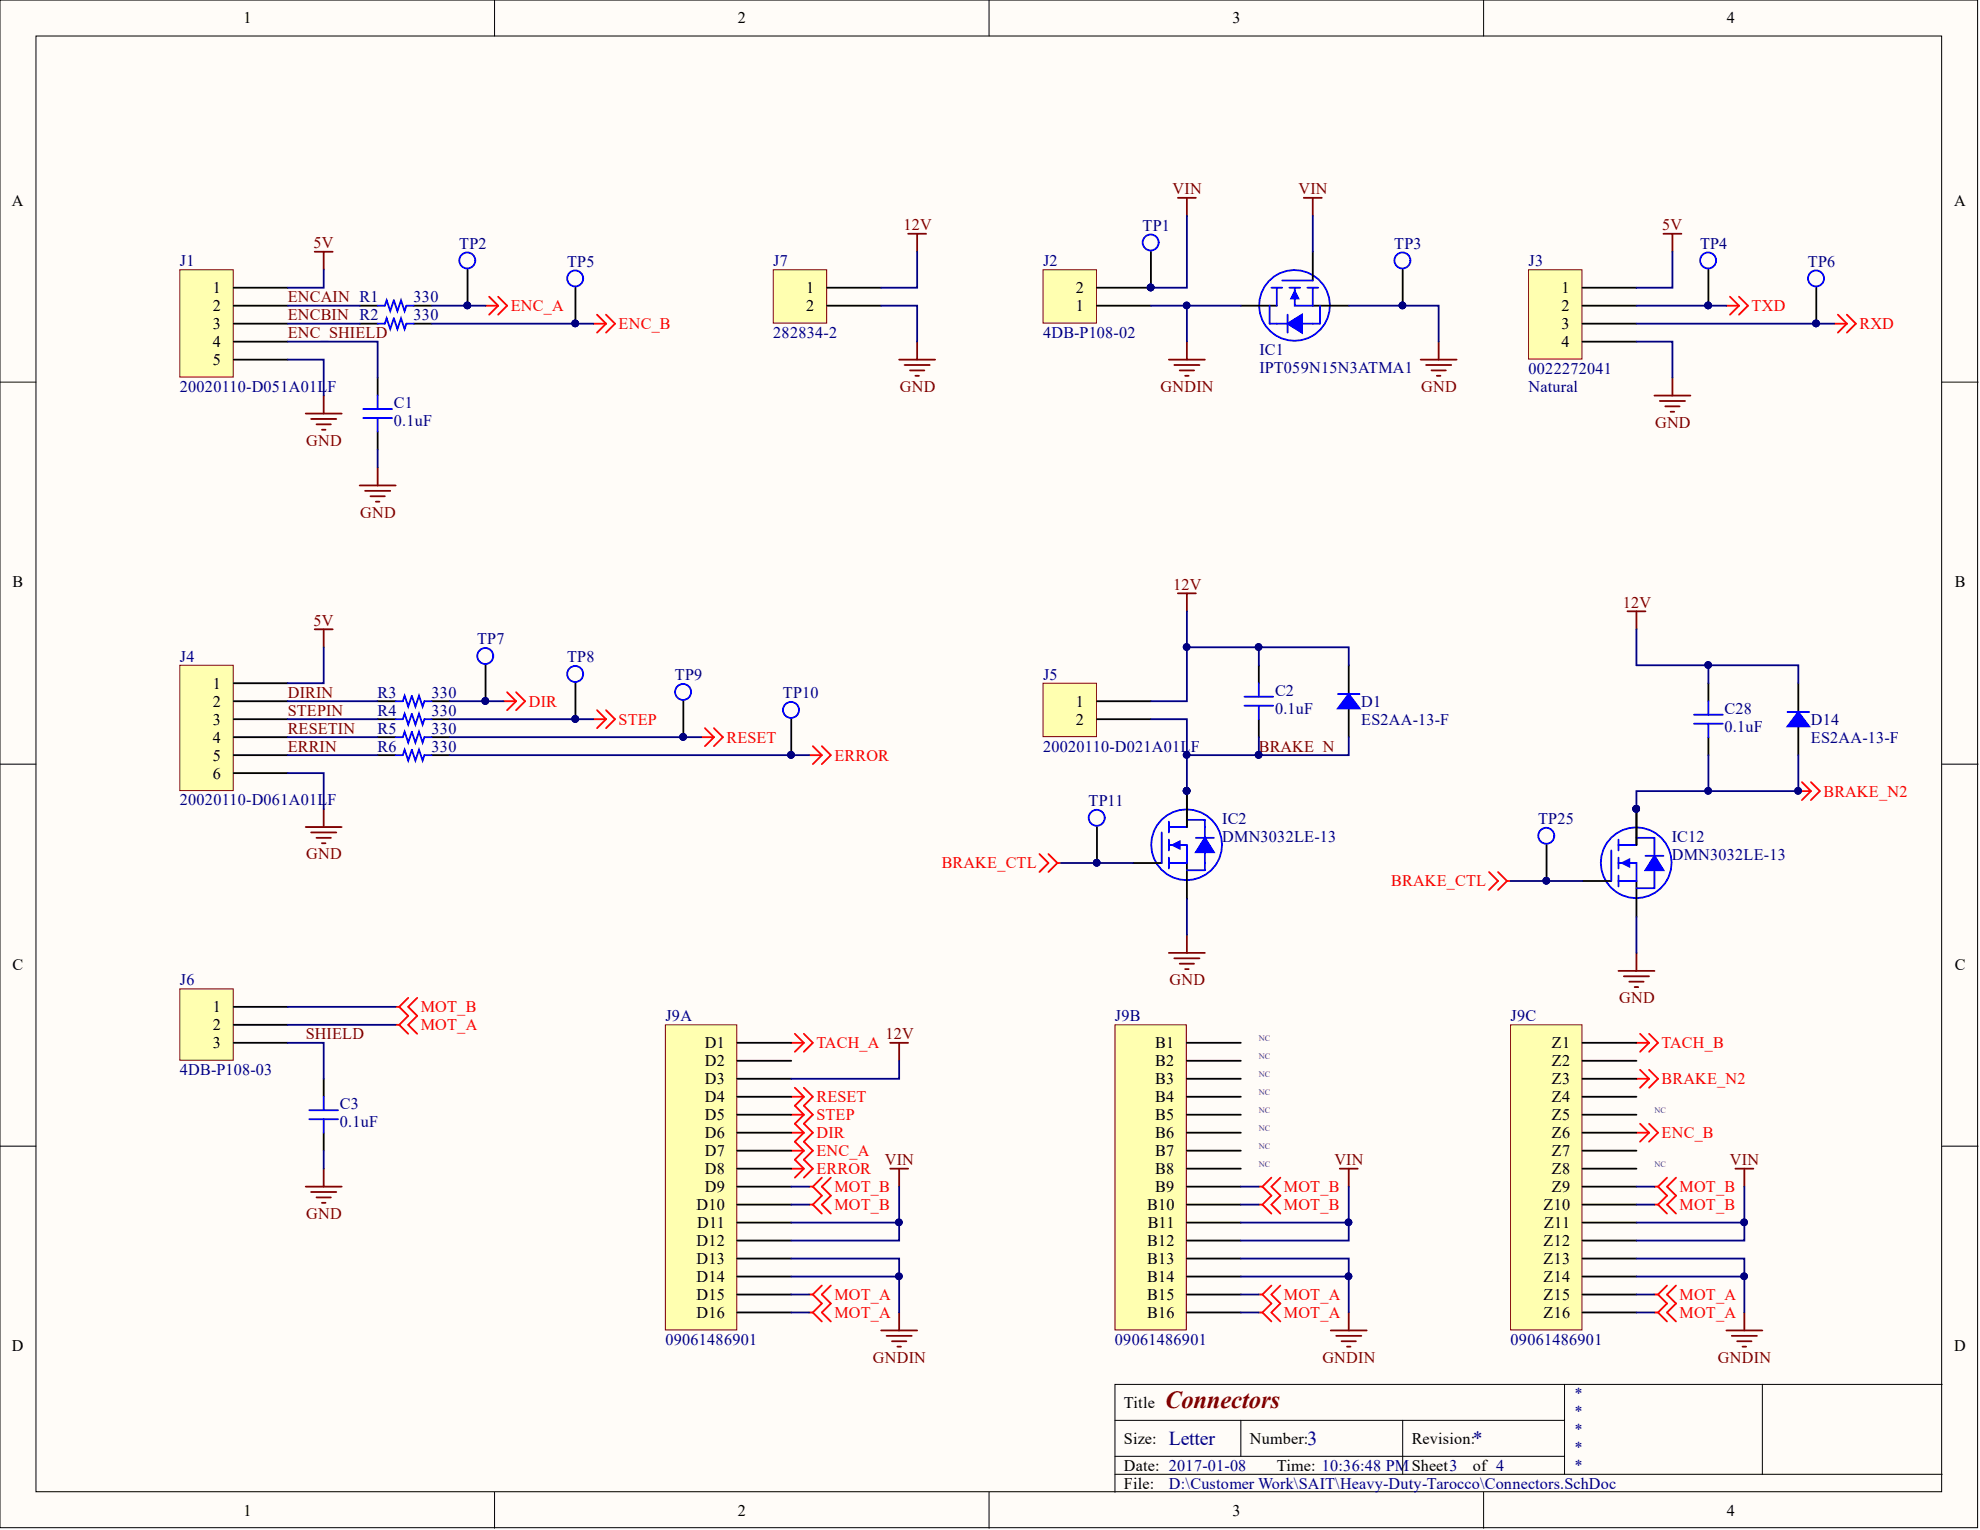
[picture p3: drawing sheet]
<svg xmlns="http://www.w3.org/2000/svg" width="279mm" height="216mm" viewBox="0 0 279 216" stroke-linecap="round" stroke-linejoin="round" font-family="sans-serif">
<defs><g id="words">
<text font-size="3.5" fill="#800000" x="164.4" y="198.7">Connectors</text>
<g font-size="2.8" fill="#000080">
<text x="164.9" y="203.9">Letter</text>
<text x="184.5" y="203.9">3</text>
<text x="207.8" y="203.9">*</text>
</g>
<g font-size="2.3">
<text x="34.3" y="3.3">1</text>
<text x="104.1" y="3.3">2</text>
<text x="173.9" y="3.3">3</text>
<text x="243.7" y="3.3">4</text>
<text x="1.7" y="29">A</text>
<text x="275.8" y="29">A</text>
<text x="30" y="41.4">1</text>
<text x="113.8" y="41.4">1</text>
<text x="151.8" y="41.4">2</text>
<text x="220.4" y="41.4">1</text>
<text x="30" y="43.9">2</text>
<text x="30" y="46.4">3</text>
<text x="113.8" y="43.9">2</text>
<text x="151.8" y="43.9">1</text>
<text x="220.4" y="43.9">2</text>
<text x="220.4" y="46.4">3</text>
<text x="30" y="49">4</text>
<text x="30" y="51.5">5</text>
<text x="220.4" y="49">4</text>
<text x="1.8" y="82.9">B</text>
<text x="275.8" y="82.9">B</text>
<text x="30" y="97.2">1</text>
<text x="30" y="99.7">2</text>
<text x="151.8" y="99.7">1</text>
<text x="30" y="102.2">3</text>
<text x="30" y="104.8">4</text>
<text x="30" y="107.3">5</text>
<text x="151.8" y="102.2">2</text>
<text x="30" y="109.9">6</text>
<text x="1.8" y="136.8">C</text>
<text x="275.8" y="136.8">C</text>
<text x="30" y="142.8">1</text>
<text x="30" y="145.4">2</text>
<text x="30" y="147.9">3</text>
<text x="99.5" y="147.9">D1</text>
<text x="163" y="147.9">B1</text>
<text x="219" y="147.9">Z1</text>
<text x="99.5" y="150.5">D2</text>
<text x="99.5" y="153">D3</text>
<text x="99.5" y="155.5">D4</text>
<text x="163" y="150.5">B2</text>
<text x="163" y="153">B3</text>
<text x="163" y="155.5">B4</text>
<text x="219" y="150.5">Z2</text>
<text x="219" y="153">Z3</text>
<text x="219" y="155.5">Z4</text>
<text x="99.5" y="158.1">D5</text>
<text x="99.5" y="160.6">D6</text>
<text x="163" y="158.1">B5</text>
<text x="163" y="160.6">B6</text>
<text x="219" y="158.1">Z5</text>
<text x="219" y="160.6">Z6</text>
<text x="99.5" y="163.1">D7</text>
<text x="99.5" y="165.7">D8</text>
<text x="163" y="163.1">B7</text>
<text x="163" y="165.7">B8</text>
<text x="219" y="163.1">Z7</text>
<text x="219" y="165.7">Z8</text>
<text x="98.3" y="170.7">D10</text>
<text x="98.4" y="173.3">D11</text>
<text x="99.5" y="168.2">D9</text>
<text x="161.9" y="170.7">B10</text>
<text x="162" y="173.3">B11</text>
<text x="163" y="168.2">B9</text>
<text x="217.8" y="170.7">Z10</text>
<text x="217.9" y="173.3">Z11</text>
<text x="219" y="168.2">Z9</text>
<text x="98.3" y="175.8">D12</text>
<text x="98.3" y="178.4">D13</text>
<text x="161.9" y="175.8">B12</text>
<text x="161.9" y="178.4">B13</text>
<text x="217.8" y="175.8">Z12</text>
<text x="217.8" y="178.4">Z13</text>
<text x="98.3" y="180.9">D14</text>
<text x="98.3" y="183.4">D15</text>
<text x="98.3" y="186">D16</text>
<text x="161.9" y="180.9">B14</text>
<text x="161.9" y="183.4">B15</text>
<text x="161.9" y="186">B16</text>
<text x="217.8" y="180.9">Z14</text>
<text x="217.8" y="183.4">Z15</text>
<text x="217.8" y="186">Z16</text>
<text x="1.7" y="190.7">D</text>
<text x="275.8" y="190.7">D</text>
<text x="158.6" y="198.7">Title</text>
<text x="158.6" y="203.7">Size:</text>
<text x="176.4" y="203.7">Number:</text>
<text x="199.2" y="203.7">Revision:</text>
<text x="158.6" y="207.5">Date: 2017-01-08</text>
<text x="180.2" y="207.5">Time: 10:36:48 PMSheet3</text>
<text x="207.8" y="207.5">of 4</text>
<text x="34.3" y="213.9">1</text>
<text x="104.1" y="213.9">2</text>
<text x="158.6" y="210.1">File:</text>
<text x="173.9" y="213.9">3</text>
<text x="243.7" y="213.9">4</text>
</g>
<g font-size="2.3" fill="#800000">
<text x="165.5" y="27.4">VIN</text>
<text x="183.2" y="27.4">VIN</text>
<text x="44.2" y="35">5V</text>
<text x="127.5" y="32.5">12V</text>
<text x="234.6" y="32.5">5V</text>
<text x="40.6" y="47.7">ENC_SHIELD</text>
<text x="40.6" y="42.6">ENCAIN R1</text>
<text x="40.6" y="45.2">ENCBIN R2</text>
<text x="127" y="55.3">GND</text>
<text x="163.8" y="55.3">GNDIN</text>
<text x="200.6" y="55.3">GND</text>
<text x="43.2" y="62.9">GND</text>
<text x="233.5" y="60.4">GND</text>
<text x="50.8" y="73.1">GND</text>
<text x="165.5" y="83.2">12V</text>
<text x="44.2" y="88.3">5V</text>
<text x="229" y="85.8">12V</text>
<text x="40.6" y="98.4">DIRIN</text>
<text x="40.6" y="101">STEPIN</text>
<text x="40.6" y="103.5">RESETIN</text>
<text x="40.6" y="106.1">ERRIN</text>
<text x="177.6" y="106.1">BRAKE_N</text>
<text x="43.2" y="121.3">GND</text>
<text x="165" y="139">GND</text>
<text x="228.5" y="141.6">GND</text>
<text x="43.1" y="146.6">SHIELD</text>
<text x="124.9" y="146.6">12V</text>
<text x="124.9" y="164.4">VIN</text>
<text x="188.3" y="164.4">VIN</text>
<text x="244.1" y="164.4">VIN</text>
<text x="43.2" y="172">GND</text>
<text x="123.2" y="192.3">GNDIN</text>
<text x="186.6" y="192.3">GNDIN</text>
<text x="242.4" y="192.3">GNDIN</text>
</g>
<g font-size="2.3" fill="#000080">
<text x="64.8" y="35.1">TP2</text>
<text x="161.2" y="32.6">TP1</text>
<text x="196.8" y="35.1">TP3</text>
<text x="239.9" y="35.1">TP4</text>
<text x="25.4" y="37.6">J1</text>
<text x="80" y="37.6">TP5</text>
<text x="109.1" y="37.6">J7</text>
<text x="147.2" y="37.6">J2</text>
<text x="215.7" y="37.6">J3</text>
<text x="255.1" y="37.6">TP6</text>
<text x="58.4" y="42.6">330</text>
<text x="58.4" y="45.2">330</text>
<text x="109.1" y="47.7">282834-2</text>
<text x="147.2" y="47.7">4DB-P108-02</text>
<text x="177.7" y="50.2">IC1</text>
<text x="177.7" y="52.7">IPT059N15N3ATMA1</text>
<text x="215.7" y="52.8">0022272041</text>
<text x="25.4" y="55.3">20020110-D051A01L</text>
<text x="46.2" y="55.3">F</text>
<text x="55.6" y="57.6">C1</text>
<text x="215.7" y="55.3">Natural</text>
<text x="55.6" y="60.1">0.1uF</text>
<text x="25.4" y="93.4">J4</text>
<text x="67.3" y="90.9">TP7</text>
<text x="80" y="93.5">TP8</text>
<text x="95.2" y="96">TP9</text>
<text x="147.2" y="95.9">J5</text>
<text x="53.3" y="98.4">R3</text>
<text x="53.3" y="101">R4</text>
<text x="60.9" y="98.4">330</text>
<text x="60.9" y="101">330</text>
<text x="110.5" y="98.5">TP10</text>
<text x="179.9" y="98.2">C2</text>
<text x="179.9" y="100.7">0.1uF</text>
<text x="192.1" y="99.7">D1</text>
<text x="243.4" y="100.7">C28</text>
<text x="53.3" y="103.5">R5</text>
<text x="53.3" y="106.1">R6</text>
<text x="60.9" y="103.5">330</text>
<text x="60.9" y="106.1">330</text>
<text x="147.2" y="106.1">20020110-D021A01L</text>
<text x="168" y="106.1">F</text>
<text x="192.1" y="102.2">ES2AA-13-F</text>
<text x="243.4" y="103.3">0.1uF</text>
<text x="255.5" y="102.2">D14</text>
<text x="255.5" y="104.8">ES2AA-13-F</text>
<text x="25.4" y="113.7">20020110-D061A01L</text>
<text x="46.2" y="113.7">F</text>
<text x="153.6" y="113.7">TP11</text>
<text x="172.5" y="116.3">IC2</text>
<text x="172.5" y="118.8">DMN3032LE-13</text>
<text x="217.1" y="116.3">TP25</text>
<text x="235.9" y="118.8">IC12</text>
<text x="235.9" y="121.4">DMN3032LE-13</text>
<text x="25.4" y="139">J6</text>
<text x="93.9" y="144.1">J9A</text>
<text x="157.3" y="144.1">J9B</text>
<text x="213.2" y="144.1">J9C</text>
<text x="25.4" y="151.7">4DB-P108-03</text>
<text x="48" y="156.5">C3</text>
<text x="48" y="159.1">0.1uF</text>
<text x="93.9" y="189.8">09061486901</text>
<text x="157.3" y="189.8">09061486901</text>
<text x="213.2" y="189.8">09061486901</text>
<text x="222" y="197.4">*</text>
<text x="222" y="199.9">*</text>
<text x="222" y="202.5">*</text>
<text x="222" y="205">*</text>
<text x="222" y="207.5">*</text>
<text x="164.9" y="210.1">D:\Customer Work\SAIT\Heavy-Duty-Tarocco\Connectors.SchDoc</text>
</g>
<g font-size="2.3" fill="#f00">
<text x="72.1" y="43.9">ENC_A</text>
<text x="87.3" y="46.4">ENC_B</text>
<text x="247.2" y="43.9">TXD</text>
<text x="262.4" y="46.4">RXD</text>
<text x="74.6" y="99.7">DIR</text>
<text x="87.3" y="102.2">STEP</text>
<text x="102.5" y="104.8">RESET</text>
<text x="117.7" y="107.3">ERROR</text>
<text x="257.3" y="112.4">BRAKE_N2</text>
<text x="132.9" y="122.5">BRAKE_CTL</text>
<text x="196.3" y="125.1">BRAKE_CTL</text>
<text x="59.4" y="142.8">MOT_B</text>
<text x="59.4" y="145.4">MOT_A</text>
<text x="115.2" y="147.9">TACH_A</text>
<text x="234.5" y="147.9">TACH_B</text>
<text x="115.2" y="155.5">RESET</text>
<text x="234.5" y="153">BRAKE_N2</text>
<text x="115.2" y="160.6">DIR</text>
<text x="115.2" y="158.1">STEP</text>
<text x="234.5" y="160.6">ENC_B</text>
<text x="115.2" y="165.7">ERROR</text>
<text x="115.2" y="163.1">ENC_A</text>
<text x="117.7" y="170.7">MOT_B</text>
<text x="117.7" y="168.2">MOT_B</text>
<text x="181.2" y="170.7">MOT_B</text>
<text x="181.2" y="168.2">MOT_B</text>
<text x="237" y="170.7">MOT_B</text>
<text x="237" y="168.2">MOT_B</text>
<text x="117.7" y="183.4">MOT_A</text>
<text x="117.7" y="186">MOT_A</text>
<text x="181.2" y="183.4">MOT_A</text>
<text x="181.2" y="186">MOT_A</text>
<text x="237" y="183.4">MOT_A</text>
<text x="237" y="186">MOT_A</text>
</g>
<g font-size="1.2" fill="#800080">
<text x="177.6" y="149.4">NC</text>
<text x="177.6" y="146.9">NC</text>
<text x="177.6" y="154.5">NC</text>
<text x="177.6" y="152">NC</text>
<text x="177.6" y="159.6">NC</text>
<text x="177.6" y="157">NC</text>
<text x="233.5" y="157">NC</text>
<text x="177.6" y="164.7">NC</text>
<text x="177.6" y="162.1">NC</text>
<text x="233.5" y="164.7">NC</text>
</g>
</g></defs>
<g fill="#fffcf8" stroke="#000" stroke-width=".14">
<path d="M0 0h279.1v215.6h-279.1z"/>
<path d="M5.1 5.1h268.9v205.4h-268.9z"/>
</g>
<g fill="none" stroke="#000" stroke-width=".14">
<path d="M69.8 0v5.1M139.6 0v5.1M209.4 0v5.1M0 53.9h5.1M274.1 53.9h5M0 107.8h5.1M274.1 107.8h5M0 161.7h5.1M274.1 161.7h5M220.8 195.4v12.6M248.7 195.4h-91.4v15.2M274.1 195.4h-25.4v12.6"/>
<path d="M69.8 210.6v5.1M139.6 210.6v5.1M157.3 200.4h63.5M157.3 208h116.8M157.3 205.5h63.5M175.1 200.4v5.1M197.9 200.4v7.6M209.4 210.6v5.1"/>
</g>
<path d="M50.8 43.1h2.5M50.8 45.7h2.5M58.4 43.1h2.5M58.4 45.7h2.5" fill="none" stroke="#000" stroke-width=".25"/>
<path d="M53.3 43.1h1l.3-.7 .5 1.5 .5-1.5 .5 1.5 .5-1.5 .5 1.5 .3-.8h1M53.3 45.7h1l.3-.8 .5 1.5 .5-1.5 .5 1.5 .5-1.5 .5 1.5 .3-.7h1" fill="none" stroke="#00f" stroke-width=".25"/>
<path d="M44.4 35.5h2.5M45.7 35.5v2.6M43.1 58.4h5.1M43.9 59.1h3.6M44.7 59.9h2M45.7 55.8v2.6M45.4 60.6h.5" fill="none" stroke="#800000" stroke-width=".25"/>
<path d="M68.5 43.1h1.8M69 41.9l1.3 1.2M70.3 43.1l-1.3 1.3M70.3 41.9l1.3 1.2-1.3 1.3M83.7 45.7h1.8M84.2 44.4l1.3 1.3M85.5 45.7l-1.3 1.2M85.5 44.4l1.3 1.3-1.3 1.2" fill="none" stroke="#f00" stroke-width=".25"/>
<path d="M25.4 93.9h7.5v17.7h-7.5z" fill="#ffffb0" stroke="#800000" stroke-width=".14"/>
<g fill="none" stroke="#000" stroke-width=".25">
<path d="M33 96.4h7.6M33 98.9h7.6M53.3 98.9h2.5M60.9 98.9h2.5M33 101.5h7.6M33 104h7.6M33 106.6h7.6M33 109.1h7.6M53.3 101.5h2.5M53.3 104h2.5M53.3 106.6h2.5M60.9 101.5h2.5"/>
<path d="M60.9 104h2.5M60.9 106.6h2.5"/>
</g>
<g fill="none" stroke="#800000" stroke-width=".25">
<path d="M166.2 27.9h2.6M167.5 27.9v2.6M200.5 50.7h5M201.2 51.5h3.6M202 52.3h2M202.8 53h.5M203 48.2v2.5M44.4 88.8h2.5M45.7 88.8v2.5M166.2 83.7h2.6M167.5 83.7v2.6M43.1 116.7h5.1"/>
<path d="M43.9 117.5h3.6M44.7 118.2h2M45.4 119h.5M45.7 114.2v2.5M164.9 134.5h5.1M165.7 135.2h3.6M166.5 136h2M167.2 136.8h.5M167.5 131.9v2.6M43.1 167.4h5.1M43.9 168.2h3.6M44.7 169h2"/>
<path d="M45.4 169.7h.5M45.7 164.9v2.5"/>
</g>
<path d="M55.8 98.9h1l.3-.7 .5 1.5 .5-1.5 .5 1.5 .5-1.5 .5 1.5 .3-.8h1M55.8 101.5h1l.3-.8 .5 1.5 .5-1.5 .5 1.5 .5-1.5 .5 1.5 .3-.7h1M55.8 104h1l.3-.7 .5 1.5 .5-1.5 .5 1.5 .5-1.5 .5 1.5 .3-.8h1M55.8 106.6h1l.3-.8 .5 1.5 .5-1.5 .5 1.5 .5-1.5 .5 1.5 .3-.7h1" fill="none" stroke="#00f" stroke-width=".25"/>
<g fill="none" stroke="#f00" stroke-width=".25">
<path d="M71.1 98.9h1.7M71.6 97.7l1.2 1.2M72.8 98.9l-1.2 1.3M72.8 97.7l1.3 1.2-1.3 1.3M83.7 101.5h1.8M84.2 100.2l1.3 1.3M85.5 101.5l-1.3 1.3M85.5 100.2l1.3 1.3-1.3 1.3M99 104h1.7M99.5 102.8l1.2 1.2M100.7 104l-1.2 1.3M100.7 102.8l1.3 1.2-1.3 1.3"/>
<path d="M114.2 106.6h1.8M114.7 105.3l1.3 1.3M116 106.6l-1.3 1.2M116 105.3l1.2 1.3-1.2 1.2M55.8 144.6h.5M55.8 142.1h.5M56.3 144.6l1.3 1.3M56.3 142.1l1.3 1.2-1.3 1.3M57.6 140.8l-1.3 1.3M58.9 140.8l-1.3 1.3 1.3 1.2-1.3 1.3 1.3 1.3"/>
</g>
<path d="M147.2 96.4h7.5v7.5h-7.5z" fill="#ffffb0" stroke="#800000" stroke-width=".14"/>
<path d="M154.8 98.9h7.6M154.8 101.5h7.6M167.5 111.6v5.1M159.9 121.8h4M167.5 121.8v5.1" fill="none" stroke="#000" stroke-width=".25"/>
<path d="M163.9 117.5v4.3M164.9 119.2h2.6v2.6h-2.6M164.9 116.7h2.6M171.8 121.6a5 5 0 0 0-4.2-7.4 5 5 0 0 0-4.7 7 5 5 0 0 0 8.4 1.2l.5-.7" fill="none" stroke="#00f" stroke-width=".25"/>
<circle cx="167.4" cy="111.6" r=".47" fill="#000080" stroke="#000080" stroke-width=".14"/>
<path d="M165.5 119.2l1-.5v1.1z" fill="#00f"/>
<path d="M165.5 119.2l1-.5v1.1zM168.8 118.2h2.5M170 118.2l1.3 2.1h-2.5zM170 116.7v5.1" fill="none" stroke="#00f" stroke-width=".25"/>
<path d="M170 118.2l1.3 2.1h-2.5z" fill="#00f"/>
<path d="M170 118.2l1.3 2.1h-2.5z" fill="none" stroke="#00f" stroke-width=".14"/>
<path d="M188.8 97.9h3M164.9 115.9v1.6M164.9 118.5v1.5M167.5 115.7h2.5v1M164.9 121v1.5M170 121.8v1h-2.5" fill="none" stroke="#00f" stroke-width=".25"/>
<path d="M190.3 93.9v4M190.3 100v4M167.5 111.6v5.1" fill="none" stroke="#000" stroke-width=".25"/>
<circle cx="167.4" cy="111.6" r=".47" fill="#000080" stroke="#000080" stroke-width=".14"/>
<path d="M190.3 97.9l1.5 2.1h-3z" fill="#00f"/>
<path d="M190.3 97.9l1.5 2.1h-3z" fill="none" stroke="#00f" stroke-width=".25"/>
<path d="M146.7 120.5l1.2 1.3-1.2 1.3M147.9 120.5l1.3 1.3M149.2 121.8l-1.3 1.3M149.2 121.8h.5" fill="none" stroke="#f00" stroke-width=".25"/>
<path d="M109.1 38.1h7.6v7.5h-7.6z" fill="#ffffb0" stroke="#800000" stroke-width=".14"/>
<path d="M185.2 35.5v4.1M116.7 40.6h7.6M116.7 43.1h7.6M175.1 43.1h5.1M185.2 43.1h5.1" fill="none" stroke="#000" stroke-width=".25"/>
<path d="M128.1 33h2.6M129.4 33v2.5M126.9 50.7h5.1M127.6 51.5h3.6M128.4 52.3h2M129.2 53h.5M129.4 48.2v2.5" fill="none" stroke="#800000" stroke-width=".25"/>
<path d="M180.9 39.6h4.3M180.2 40.6v2.5M182.7 40.6v2.5h2.5v-2.5M185.2 47.4a5 5 0 0 0 .3-8.4 5 5 0 0 0-7.8 3.4 5 5 0 0 0 6.5 5.4l.8-.3" fill="none" stroke="#00f" stroke-width=".25"/>
<path d="M182.7 41.1l.5 1h-1z" fill="#00f"/>
<path d="M180.2 45.7h5M181.7 45.7l2-1.3v2.5zM181.7 44.4v2.5M182.7 41.1l.5 1h-1z" fill="none" stroke="#00f" stroke-width=".25"/>
<path d="M181.7 45.7l2-1.3v2.5z" fill="#00f"/>
<path d="M181.7 45.7l2-1.3v2.5z" fill="none" stroke="#00f" stroke-width=".14"/>
<path d="M179.2 43.1v2.6h1M179.4 40.6h1.5M181.9 40.6h1.6M184.5 40.6h1.5M186.3 43.1v2.6h-1.1" fill="none" stroke="#00f" stroke-width=".25"/>
<path d="M184 27.9h2.5M185.2 27.9v2.6" fill="none" stroke="#800000" stroke-width=".25"/>
<path d="M215.7 38.1h7.5v12.6h-7.5z" fill="#ffffb0" stroke="#800000" stroke-width=".14"/>
<path d="M223.3 40.6h7.6M223.3 43.1h7.6M223.3 45.7h7.6M223.3 48.2h7.6" fill="none" stroke="#000" stroke-width=".25"/>
<path d="M243.6 43.1h1.8M244.1 41.9l1.3 1.2M245.4 43.1l-1.3 1.3M245.4 41.9l1.3 1.2-1.3 1.3M258.8 45.7h1.8M259.3 44.4l1.3 1.3M260.6 45.7l-1.3 1.2M260.6 44.4l1.3 1.3-1.3 1.2" fill="none" stroke="#f00" stroke-width=".25"/>
<path d="M234.7 33h2.6M236 33v2.5M233.5 55.8h5M234.2 56.6h3.6M235 57.3h2M235.7 58.1h.6M236 53.3v2.5" fill="none" stroke="#800000" stroke-width=".25"/>
<path d="M25.4 38.1h7.5v15.1h-7.5z" fill="#ffffb0" stroke="#800000" stroke-width=".14"/>
<g fill="none" stroke="#000" stroke-width=".25">
<path d="M66 38.1v5M162.4 35.5v5.1M197.9 38.1v5M241.1 38.1v5M33 40.6h7.6M33 43.1h7.6M33 45.7h7.6M33 48.2h7.6M33 50.7h7.6M53.3 53.3v2.5M81.2 40.6v5.1M256.3 40.6v5.1"/>
<path d="M53.3 60.9v2.5M68.5 93.9v5M81.2 96.4v5.1M96.4 98.9v5.1M177.6 93.9v2.5M111.7 101.5v5.1M154.8 116.7v5.1M177.6 101.5v2.5M45.7 152.2v2.6M45.7 159.8v2.6"/>
</g>
<g fill="none" stroke="#800000" stroke-width=".25">
<path d="M164.9 50.7h5.1M165.7 51.5h3.6M166.5 52.3h2M167.2 53h.5M167.5 48.2v2.5M50.8 68.5h5M51.5 69.3h3.6M52.3 70h2M53 70.8h.5M53.3 66v2.5M125.6 147.2h2.5M126.9 147.2v2.5"/>
<path d="M125.6 164.9h2.5M126.9 164.9v2.5M189.1 164.9h2.5M190.3 164.9v2.5M244.9 164.9h2.5M246.1 164.9v2.5M124.3 187.7h5.1M125.1 188.5h3.6M125.9 189.3h2M126.6 190h.5M126.9 185.2v2.5M187.8 187.7h5.1"/>
<path d="M188.5 188.5h3.6M189.3 189.3h2M190.1 190h.5M190.3 185.2v2.5M243.6 187.7h5.1M244.4 188.5h3.5M245.1 189.3h2.1M245.9 190h.5M246.1 185.2v2.5"/>
</g>
<g fill="#000080" stroke="#000080" stroke-width=".14">
<circle cx="162.4" cy="40.6" r=".47"/>
<circle cx="197.9" cy="43.1" r=".47"/>
<circle cx="241" cy="43.1" r=".47"/>
<circle cx="256.3" cy="45.6" r=".47"/>
<circle cx="68.5" cy="98.9" r=".47"/>
<circle cx="81.2" cy="101.4" r=".47"/>
<circle cx="96.4" cy="104" r=".47"/>
<circle cx="111.6" cy="106.5" r=".47"/>
<circle cx="81.2" cy="45.6" r=".47"/>
<circle cx="65.9" cy="43.1" r=".47"/>
<circle cx="154.8" cy="121.7" r=".47"/>
</g>
<g fill="none" stroke="#00f" stroke-width=".25">
<path d="M51.3 57.7h4M51.3 59h4M53.3 55.8v1.9M53.3 59v1.9M175.6 98.3h4.1M175.6 99.6h4.1M177.6 96.4v1.9M177.6 99.6v1.9M43.6 156.7h4.1M43.6 157.9h4.1M45.7 154.8v1.9M45.7 157.9v1.9"/>
<circle cx="65.9" cy="36.8" r="1.13"/>
<circle cx="81.2" cy="39.3" r="1.13"/>
<circle cx="162.4" cy="34.2" r="1.13"/>
<circle cx="197.9" cy="36.8" r="1.13"/>
<circle cx="241" cy="36.8" r="1.13"/>
<circle cx="256.3" cy="39.3" r="1.13"/>
<circle cx="68.5" cy="92.6" r="1.13"/>
<circle cx="81.2" cy="95.1" r="1.13"/>
<circle cx="96.4" cy="97.6" r="1.13"/>
<circle cx="111.6" cy="100.2" r="1.13"/>
<circle cx="154.8" cy="115.4" r="1.13"/>
</g>
<g fill="none" stroke="#f00" stroke-width=".25">
<path d="M111.7 147.2h1.7M111.7 159.8h1.7M111.7 157.3h1.7M111.7 154.8h1.7M112.2 145.9l1.2 1.3M112.2 153.5l1.2 1.3M113.4 147.2l-1.2 1.2M113.4 145.9l1.3 1.3-1.3 1.2M113.4 159.8l-1.2 1.3 1.2 1.3M113.4 157.3l-1.2 1.3 1.2 1.2M113.4 153.5l1.3 1.3-1.3 1.2 1.3 1.3-1.3 1.3 1.3 1.2-1.3 1.3 1.3 1.3-1.3 1.2 1.3 1.3-1.3 1.3M113.4 154.8l-1.2 1.2 1.2 1.3"/>
<path d="M230.9 147.2h1.8M230.9 152.2h1.8M230.9 159.8h1.8M231.4 145.9l1.3 1.3M231.4 151l1.3 1.2M231.4 158.6l1.3 1.2M232.7 147.2l-1.3 1.2M232.7 145.9l1.3 1.3-1.3 1.2M232.7 152.2l-1.3 1.3M232.7 151l1.3 1.2-1.3 1.3M232.7 159.8l-1.3 1.3M232.7 158.6l1.3 1.2-1.3 1.3"/>
<path d="M111.7 164.9h1.7M111.7 162.4h1.7M113.4 164.9l-1.2 1.3M113.4 162.4l-1.2 1.2 1.2 1.3"/>
</g>
<path d="M93.9 144.6h10.1v43.1h-10.1z" fill="#ffffb0" stroke="#800000" stroke-width=".14"/>
<g fill="none" stroke="#000" stroke-width=".25">
<path d="M104 147.2h7.7M104 149.7h7.7M104 152.2h7.7M104 154.8h7.7M104 157.3h7.7M104 159.8h7.7M104 162.4h7.7M104 164.9h7.7M104 167.4h7.7M104 170h7.7M104 172.5h7.7M104 175.1h7.7"/>
<path d="M104 177.6h7.7M104 180.1h7.7M104 182.7h7.7M104 185.2h7.7"/>
</g>
<path d="M157.3 144.6h10.1v43.1h-10.1z" fill="#ffffb0" stroke="#800000" stroke-width=".14"/>
<g fill="none" stroke="#000" stroke-width=".25">
<path d="M167.5 147.2h7.6M167.5 149.7h7.6M167.5 152.2h7.6M167.5 154.8h7.6M167.5 157.3h7.6M167.5 159.8h7.6M167.5 162.4h7.6M167.5 164.9h7.6M167.5 167.4h7.6M167.5 170h7.6M167.5 172.5h7.6M167.5 175.1h7.6"/>
<path d="M167.5 177.6h7.6M167.5 180.1h7.6M167.5 182.7h7.6M167.5 185.2h7.6"/>
</g>
<path d="M213.2 144.6h10v43.1h-10z" fill="#ffffb0" stroke="#800000" stroke-width=".14"/>
<g fill="none" stroke="#000" stroke-width=".25">
<path d="M223.3 147.2h7.6M223.3 149.7h7.6M223.3 152.2h7.6M223.3 154.8h7.6M223.3 157.3h7.6M223.3 159.8h7.6M223.3 162.4h7.6M223.3 164.9h7.6M223.3 167.4h7.6M223.3 170h7.6M223.3 172.5h7.6M223.3 175.1h7.6"/>
<path d="M223.3 177.6h7.6M223.3 180.1h7.6M223.3 182.7h7.6M223.3 185.2h7.6"/>
</g>
<path d="M25.4 139.5h7.5v10.1h-7.5z" fill="#ffffb0" stroke="#800000" stroke-width=".14"/>
<path d="M33 142.1h7.6M33 144.6h7.6M33 147.2h7.6" fill="none" stroke="#000" stroke-width=".25"/>
<path d="M147.2 38.1h7.5v7.5h-7.5z" fill="#ffffb0" stroke="#800000" stroke-width=".14"/>
<path d="M154.8 43.1h7.6M154.8 40.6h7.6M230.9 114.2v5M223.3 124.3h4.1M230.9 124.3v5.1" fill="none" stroke="#000" stroke-width=".25"/>
<g fill="#000080" stroke="#000080" stroke-width=".14">
<circle cx="162.4" cy="40.6" r=".47"/>
<circle cx="230.9" cy="114.1" r=".47"/>
</g>
<g fill="none" stroke="#f00" stroke-width=".25">
<path d="M114.2 170h.5M114.2 167.4h.5M114.7 170l1.3 1.3M114.7 167.4l1.3 1.3-1.3 1.3M116 166.2l-1.3 1.2M117.2 166.2l-1.2 1.2 1.2 1.3-1.2 1.3 1.2 1.3M177.6 170h.5M177.6 167.4h.5M178.1 170l1.3 1.3M178.1 167.4l1.3 1.3-1.3 1.3M179.4 166.2l-1.3 1.2M180.7 166.2l-1.3 1.2 1.3 1.3-1.3 1.3 1.3 1.3"/>
<path d="M233.5 170h.5M233.5 167.4h.5M234 170l1.2 1.3M234 167.4l1.2 1.3-1.2 1.3M235.2 166.2l-1.2 1.2M236.5 166.2l-1.3 1.2 1.3 1.3-1.3 1.3 1.3 1.3M114.2 182.7h.5M114.2 185.2h.5M114.7 182.7l1.3 1.2-1.3 1.3M114.7 185.2l1.3 1.3M116 181.4l-1.3 1.3M117.2 181.4l-1.2 1.3 1.2 1.2-1.2 1.3 1.2 1.3"/>
<path d="M177.6 182.7h.5M177.6 185.2h.5M178.1 182.7l1.3 1.2-1.3 1.3M178.1 185.2l1.3 1.3M179.4 181.4l-1.3 1.3M180.7 181.4l-1.3 1.3 1.3 1.2-1.3 1.3 1.3 1.3M233.5 182.7h.5M233.5 185.2h.5M234 182.7l1.2 1.2-1.2 1.3M234 185.2l1.2 1.3M235.2 181.4l-1.2 1.3M236.5 181.4l-1.3 1.3 1.3 1.2-1.3 1.3 1.3 1.3"/>
</g>
<path d="M228.4 137h5.1M229.1 137.8h3.6M229.9 138.5h2M230.7 139.3h.5M230.9 134.5v2.5" fill="none" stroke="#800000" stroke-width=".25"/>
<path d="M228.4 119.2h2.5M227.4 120v4.3M228.4 121.8h2.5v2.5h-2.5M235.3 124.1a5 5 0 0 0-4.2-7.3 5 5 0 0 0-4.8 7 5 5 0 0 0 8.4 1.1l.5-.7" fill="none" stroke="#00f" stroke-width=".25"/>
<path d="M228.9 121.8l1-.5v1z" fill="#00f"/>
<path d="M233.5 119.2v5.1M228.9 121.8l1-.5v1zM232.2 120.8h2.5M233.5 120.8l1.2 2h-2.5z" fill="none" stroke="#00f" stroke-width=".25"/>
<path d="M233.5 120.8l1.2 2h-2.5z" fill="#00f"/>
<path d="M233.5 120.8l1.2 2h-2.5z" fill="none" stroke="#00f" stroke-width=".14"/>
<path d="M228.4 118.5v1.5M230.9 118.2h2.6v1M252.2 100.5h3.1M228.4 121v1.5M228.4 123.6v1.5M233.5 124.3v1h-2.6" fill="none" stroke="#00f" stroke-width=".25"/>
<path d="M253.8 96.4v4.1M230.9 114.2v5M253.8 102.5v4.1" fill="none" stroke="#000" stroke-width=".25"/>
<circle cx="230.9" cy="114.1" r=".47" fill="#000080" stroke="#000080" stroke-width=".14"/>
<path d="M253.8 100.5l1.5 2h-3.1z" fill="#00f"/>
<g fill="none" stroke="#00f" stroke-width=".25">
<path d="M241.1 98.9v2M239 100.9h4.1M239 102.1h4.1M241.1 102.1v1.9M253.8 100.5l1.5 2h-3.1z"/>
<circle cx="218.2" cy="117.9" r="1.13"/>
</g>
<path d="M253.8 111.6h1.7M254.3 110.4l1.2 1.2M255.5 111.6l-1.2 1.3M255.5 110.4l1.3 1.2-1.3 1.3M210.1 123.1l1.3 1.2-1.3 1.3M211.4 123.1l1.3 1.2M212.7 124.3l-1.3 1.3M212.7 124.3h.5" fill="none" stroke="#f00" stroke-width=".25"/>
<path d="M241.1 96.4v2.5M218.2 119.2v5.1M241.1 104v2.6" fill="none" stroke="#000" stroke-width=".25"/>
<g fill="#000080" stroke="#000080" stroke-width=".14">
<circle cx="218.2" cy="124.3" r=".47"/>
<circle cx="253.7" cy="111.6" r=".47"/>
<circle cx="177.6" cy="106.5" r=".47"/>
<circle cx="81.2" cy="45.6" r=".47"/>
<circle cx="65.9" cy="43.1" r=".47"/>
<circle cx="111.6" cy="106.5" r=".47"/>
<circle cx="96.4" cy="104" r=".47"/>
<circle cx="81.2" cy="101.4" r=".47"/>
<circle cx="68.5" cy="98.9" r=".47"/>
<circle cx="162.4" cy="40.6" r=".47"/>
<circle cx="197.9" cy="43.1" r=".47"/>
<circle cx="167.4" cy="91.3" r=".47"/>
<circle cx="154.8" cy="121.7" r=".47"/>
<circle cx="177.6" cy="91.3" r=".47"/>
<circle cx="167.4" cy="106.5" r=".47"/>
<circle cx="167.4" cy="111.6" r=".47"/>
<circle cx="167.4" cy="43.1" r=".47"/>
<circle cx="126.8" cy="172.5" r=".47"/>
<circle cx="126.8" cy="180.1" r=".47"/>
<circle cx="190.3" cy="172.5" r=".47"/>
<circle cx="190.3" cy="180.1" r=".47"/>
<circle cx="246.1" cy="172.5" r=".47"/>
<circle cx="246.1" cy="180.1" r=".47"/>
<circle cx="241" cy="93.8" r=".47"/>
<circle cx="241" cy="111.6" r=".47"/>
<circle cx="230.9" cy="114.1" r=".47"/>
<circle cx="241" cy="43.1" r=".47"/>
<circle cx="256.3" cy="45.6" r=".47"/>
</g>
<path d="M229.7 86.3h2.5M230.9 86.3v2.5" fill="none" stroke="#800000" stroke-width=".25"/>
<g fill="none" stroke="#000080" stroke-width=".25">
<path d="M45.7 38.1v2.5h-5.1M129.4 35.5v5.1h-5.1M167.5 30.5v10.1h-5.1M185.2 30.5v5M236 35.5v5.1h-5.1M40.6 50.7h5.1v5.1M40.6 48.2h12.7v5.1M40.6 45.7h10.2M40.6 43.1h10.2M60.9 45.7h22.8M60.9 43.1h7.6M124.3 43.1h5.1v5.1"/>
<path d="M162.4 43.1h12.7M167.5 43.1v5.1M190.3 43.1h12.7v5.1M230.9 48.2h5.1v5.1M230.9 43.1h12.7M230.9 45.7h27.9M53.3 63.4v2.6M40.6 98.9h12.7M45.7 91.3v5.1h-5.1M63.4 98.9h7.7M167.5 86.3v12.6h-5.1M167.5 91.3h22.8v2.6"/>
<path d="M177.6 91.3v2.6M230.9 88.8v5.1h22.9v2.5M241.1 93.9v2.5M40.6 109.1h5.1v5.1M40.6 101.5h12.7M40.6 104h12.7M40.6 106.6h12.7M63.4 106.6h50.8M63.4 104h35.6M63.4 101.5h20.3M162.4 101.5h5.1v10.1M177.6 104v2.6"/>
<path d="M190.3 104v2.6h-22.8M241.1 106.6v5M253.8 106.6v5h-22.9v2.6M149.7 121.8h10.2M167.5 126.9v5M213.2 124.3h10.1M230.9 129.4v5.1M40.6 147.2h5.1v5M40.6 142.1h15.2M40.6 144.6h15.2M126.9 149.7v2.5h-15.2M45.7 162.4v2.5"/>
<path d="M111.7 177.6h15.2v2.5M111.7 170h2.5M111.7 167.4h2.5M126.9 167.4v5.1h-15.2M126.9 172.5v2.6h-15.2M175.1 177.6h15.2v2.5M175.1 170h2.5M175.1 167.4h2.5M190.3 167.4v5.1h-15.2M190.3 172.5v2.6h-15.2M230.9 177.6h15.2v2.5M230.9 170h2.6"/>
<path d="M230.9 167.4h2.6M246.1 167.4v5.1h-15.2M246.1 172.5v2.6h-15.2M111.7 180.1h15.2v5.1M111.7 182.7h2.5M111.7 185.2h2.5M175.1 180.1h15.2v5.1M175.1 182.7h2.5M175.1 185.2h2.5M230.9 180.1h15.2v5.1M230.9 182.7h2.6M230.9 185.2h2.6"/>
</g>
<use href="#words"/>
</svg>
